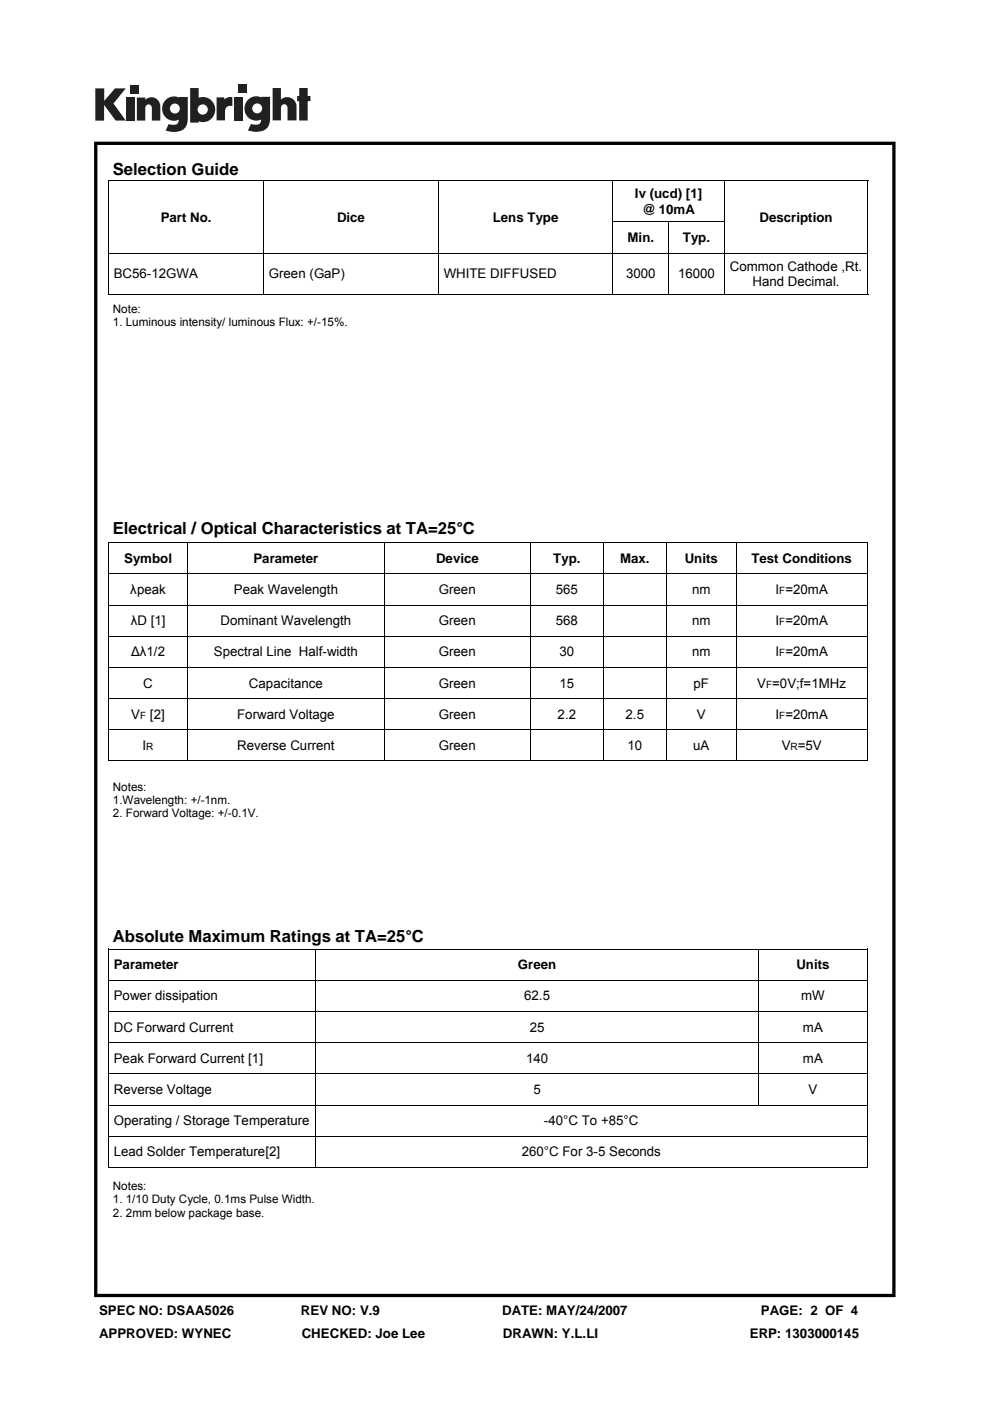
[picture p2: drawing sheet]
<svg xmlns="http://www.w3.org/2000/svg" width="210mm" height="297mm" viewBox="0 0 210 297" stroke-linecap="round" stroke-linejoin="round" font-family="sans-serif">
<defs><g id="words">
<g font-size="3.5">
<text x="23.9" y="37.1">Selection Guide</text>
<text x="23.9" y="113.3">Electrical / Optical Characteristics at TA=25°C</text>
<text x="23.9" y="199.7">Absolute Maximum Ratings at TA=25°C</text>
</g>
<g font-size="2.8">
<text x="34.1" y="47">Part No.</text>
<text x="71.5" y="47">Dice</text>
<text x="104.5" y="47">Lens Type</text>
<text x="134.7" y="42.1">Iv (ucd) [1]</text>
<text x="136.2" y="45.3">@ 10mA</text>
<text x="161.1" y="47">Description</text>
<text x="133.1" y="51.4">Min.</text>
<text x="144.8" y="51.4">Typ.</text>
<text x="24.1" y="59">BC56-12GWA</text>
<text x="57" y="59">Green (GaP)</text>
<text x="94.1" y="59">WHITE DIFFUSED</text>
<text x="132.8" y="59">3000</text>
<text x="143.8" y="59">16000</text>
<text x="154.8" y="57.4">Common Cathode ,Rt.</text>
<text x="159.6" y="60.6">Hand Decimal.</text>
<text x="26.3" y="119.4">Symbol</text>
<text x="53.8" y="119.4">Parameter</text>
<text x="92.5" y="119.4">Device</text>
<text x="117.3" y="119.4">Typ.</text>
<text x="131.5" y="119.4">Max.</text>
<text x="145.2" y="119.4">Units</text>
<text x="159.4" y="119.4">Test Conditions</text>
<text x="27.6" y="126">λpeak</text>
<text x="49.6" y="126">Peak Wavelength</text>
<text x="93.1" y="126">Green</text>
<text x="117.9" y="126">565</text>
<text x="146.8" y="126">nm</text>
<text x="164.5" y="126">I =20mA</text>
<text x="27.7" y="132.6">λD [1]</text>
<text x="46.8" y="132.6">Dominant Wavelength</text>
<text x="93.1" y="132.6">Green</text>
<text x="117.9" y="132.6">568</text>
<text x="146.8" y="132.6">nm</text>
<text x="164.5" y="132.6">I =20mA</text>
<text x="27.8" y="139.2">Δλ1/2</text>
<text x="45.4" y="139.2">Spectral Line Half-width</text>
<text x="93.1" y="139.2">Green</text>
<text x="118.7" y="139.2">30</text>
<text x="146.8" y="139.2">nm</text>
<text x="164.5" y="139.2">I =20mA</text>
<text x="30.4" y="145.8">C</text>
<text x="52.8" y="145.8">Capacitance</text>
<text x="93.1" y="145.8">Green</text>
<text x="118.7" y="145.8">15</text>
<text x="147.1" y="145.8">pF</text>
<text x="160.6" y="145.8">V =0V;f=1MHz</text>
<text x="27.9" y="152.4">V</text>
<text x="31.8" y="152.4">[2]</text>
<text x="50.3" y="152.4">Forward Voltage</text>
<text x="93.1" y="152.4">Green</text>
<text x="118.3" y="152.4">2.2</text>
<text x="132.7" y="152.4">2.5</text>
<text x="147.8" y="152.4">V</text>
<text x="164.5" y="152.4">I =20mA</text>
<text x="30.2" y="159">I</text>
<text x="50.3" y="159">Reverse Current</text>
<text x="93.1" y="159">Green</text>
<text x="133.1" y="159">10</text>
<text x="147" y="159">uA</text>
<text x="165.8" y="159">V =5V</text>
<text x="24.1" y="205.5">Parameter</text>
<text x="109.9" y="205.5">Green</text>
<text x="168.9" y="205.5">Units</text>
<text x="24.1" y="212.1">Power dissipation</text>
<text x="111.2" y="212.1">62.5</text>
<text x="169.9" y="212.1">mW</text>
<text x="24.1" y="218.7">DC Forward Current</text>
<text x="112.4" y="218.7">25</text>
<text x="170.3" y="218.7">mA</text>
<text x="24.1" y="225.3">Peak Forward Current [1]</text>
<text x="111.6" y="225.3">140</text>
<text x="170.3" y="225.3">mA</text>
<text x="24.1" y="231.9">Reverse Voltage</text>
<text x="113.1" y="231.9">5</text>
<text x="171.5" y="231.9">V</text>
<text x="24.1" y="238.5">Operating / Storage Temperature</text>
<text x="115.4" y="238.5">-40°C To +85°C</text>
<text x="24.1" y="245.2">Lead Solder Temperature[2]</text>
<text x="110.7" y="245.2">260°C For 3-5 Seconds</text>
<text x="21" y="278.7">SPEC NO: DSAA5026</text>
<text x="63.8" y="278.7">REV NO: V.9</text>
<text x="106.5" y="278.7">DATE: MAY/24/2007</text>
<text x="161.4" y="278.7">PAGE: 2 OF 4</text>
<text x="21" y="283.6">APPROVED: WYNEC</text>
<text x="64" y="283.6">CHECKED: Joe Lee</text>
<text x="106.7" y="283.6">DRAWN: Y.L.LI</text>
<text x="159.1" y="283.6">ERP: 1303000145</text>
</g>
<g font-size="2.5">
<text x="23.9" y="66.3">Note:</text>
<text x="23.9" y="69.1">1. Luminous intensity/ luminous Flux: +/-15%.</text>
<text x="23.9" y="167.6">Notes:</text>
<text x="23.9" y="170.5">1.Wavelength: +/-1nm.</text>
<text x="23.9" y="173.3">2. Forward Voltage: +/-0.1V.</text>
<text x="23.9" y="252.3">Notes:</text>
<text x="23.9" y="255.1">1. 1/10 Duty Cycle, 0.1ms Pulse Width.</text>
<text x="23.9" y="258">2. 2mm below package base.</text>
</g>
<g font-size="2.1">
<text x="165.3" y="126">F</text>
<text x="165.3" y="132.6">F</text>
<text x="165.3" y="139.2">F</text>
<text x="162.5" y="145.8">F</text>
<text x="29.7" y="152.4">F</text>
<text x="165.3" y="152.4">F</text>
<text x="31" y="159">R</text>
<text x="167.7" y="159">R</text>
</g>
</g></defs>
<g fill="#231f20">
<path d="M20.2 18.7h1.9v2.7l2.3-2.7h2.3l-2.6 3.2 2.6 3.7h-2.2l-2.4-3.3v3.3h-1.9z"/>
<path d="M26.7 20.7h1.8v4.9h-1.8z"/>
<path d="M49.6 20.7h1.8v4.9h-1.8z"/>
<path d="M27.6 18h1.8v1.8h-1.8z"/>
<path d="M50.6 17.9h1.8v1.8h-1.8z"/>
<path d="M29 20.7h1.8v.4a1.9 1.9 0 0 1 2.2-.3 1.9 1.9 0 0 1 1 2v2.8h-1.8v-2.7a.7 .7 0 0 0-.7-.8 .7 .7 0 0 0-.7 .8v2.7h-1.8z"/>
<path d="M45.9 20.6h1.7v.5a2.02 2.02 0 0 1 1.7-.5v1.9h-.2a1.12 1.12 0 0 0-1.4 1.3v1.7h-1.8z"/>
<path d="M57.8 18.7h1.8v2.4a1.98 1.98 0 0 1 2.2-.3 1.98 1.98 0 0 1 1.1 2v2.7h-1.9v-2.6a.7 .7 0 0 0-.7-.8 .7 .7 0 0 0-.7 .8v2.6h-1.8z"/>
<path d="M63.5 18.7h1.8v1.6h.5v1.1h-.5v4.1h-1.8v-4.1h-.5v-1.1h.5z"/>
<path d="M40.3 18.7v7.3h1.8v-.3a2.63 2.63 0 0 0 3.5-2.5 2.63 2.63 0 0 0-3.5-2.5v-2zM41.9 23.2a1.1 1.1 0 0 1 2.2 0 1.1 1.1 0 0 1-2.2 0z"/>
<path d="M35.3 21a2.56 2.56 0 0 0-.6 3.3 2.56 2.56 0 0 0 3.2 1.1 1.09 1.09 0 0 1-1.5 1.1l-.6-.2-.7 1.4a5.3 5.3 0 0 0 3.8-.2 2.69 2.69 0 0 0 .9-2.4v-4.5h-1.8v.1l-.8-.2a2.44 2.44 0 0 0-1.9 .5zM36 23a1.06 1.06 0 0 1 2.1 0 1.06 1.06 0 0 1-2.1 0z"/>
<path d="M52.8 21a2.56 2.56 0 0 0-.6 3.3 2.56 2.56 0 0 0 3.2 1 1.09 1.09 0 0 1-1.5 1.1l-.7-.1-.6 1.4a5.3 5.3 0 0 0 3.7-.3 2.69 2.69 0 0 0 1-2.3v-4.6h-1.8v.2l-.9-.3a2.44 2.44 0 0 0-1.8 .6zM53.5 23a1.06 1.06 0 0 1 2.1 0 1.06 1.06 0 0 1-2.1 0z"/>
</g>
<path d="M20 30v245h169.9v-245zM20.7 30.7h168.6v243.6h-168.6z" fill="#000"/>
<g fill="none" stroke="#000" stroke-width=".21">
<path d="M22.9 38.4h161.3M23 38.3v24M55.9 38.4v15.2M93 38.4v15.2M130 38.4v8.6M153.6 38.4v8.6M184.1 38.3v24M23.1 53.7h160.9M55.9 53.7v8.6M93 53.7v8.6M129.9 47.1h23.8M130 47.1v6.5"/>
<path d="M130 53.7v8.6M141.9 47.1v6.5M141.9 53.7v8.6M153.6 47.1v6.5M153.6 53.7v8.6M22.9 62.3h161.3M23 115.1h161M23.1 115v46.2M39.7 115.2v6.4M81.6 115.2v6.4M112.5 115.2v6.4M128 115.2v6.4"/>
<path d="M141.3 115.2v6.4M156.2 115.2v6.4M183.9 115v46.2M23.2 121.7h160.6M23.2 128.3h160.6M23.2 134.9h160.6M39.7 121.8v6.4M39.7 128.4v6.4M39.7 135v6.4M81.6 121.8v6.4M81.6 128.4v6.4M81.6 135v6.4"/>
<path d="M112.5 121.8v6.4M112.5 128.4v6.4M112.5 135v6.4M128 121.8v6.4M128 128.4v6.4M128 135v6.4M141.3 121.8v6.4M141.3 128.4v6.4M141.3 135v6.4M156.2 121.8v6.4M156.2 128.4v6.4M156.2 135v6.4"/>
<path d="M23.2 141.5h160.6M23.2 148.1h160.6M23.2 154.7h160.6M39.7 141.6v6.4M39.7 148.2v6.4M39.7 154.8v6.4M81.6 141.6v6.4M81.6 148.2v6.4M81.6 154.8v6.4M112.5 141.6v6.4M112.5 148.2v6.4M112.5 154.8v6.4"/>
<path d="M128 141.6v6.4M128 148.2v6.4M128 154.8v6.4M141.3 141.6v6.4M141.3 148.2v6.4M141.3 154.8v6.4M156.2 141.6v6.4M156.2 148.2v6.4M156.2 154.8v6.4M23 161.3h161M22.9 201.2h161.1M23 201.1v46.3"/>
<path d="M23.1 207.8h160.7M23.1 214.5h160.7M66.9 201.3v6.5M66.9 207.9v6.5M66.9 214.5v6.5M160.9 201.3v6.5M160.9 207.9v6.5M160.9 214.5v6.5M183.9 201.1v46.3M23.1 221.1h160.7M23.1 227.7h160.7M23.1 234.3h160.7"/>
<path d="M66.9 221.1v6.5M66.9 227.8v6.4M66.9 234.4v6.4M160.9 221.1v6.5M160.9 227.8v6.4M22.9 247.5h161.1M23.1 240.9h160.7M66.9 241v6.4"/>
</g>
<use href="#words"/>
</svg>
